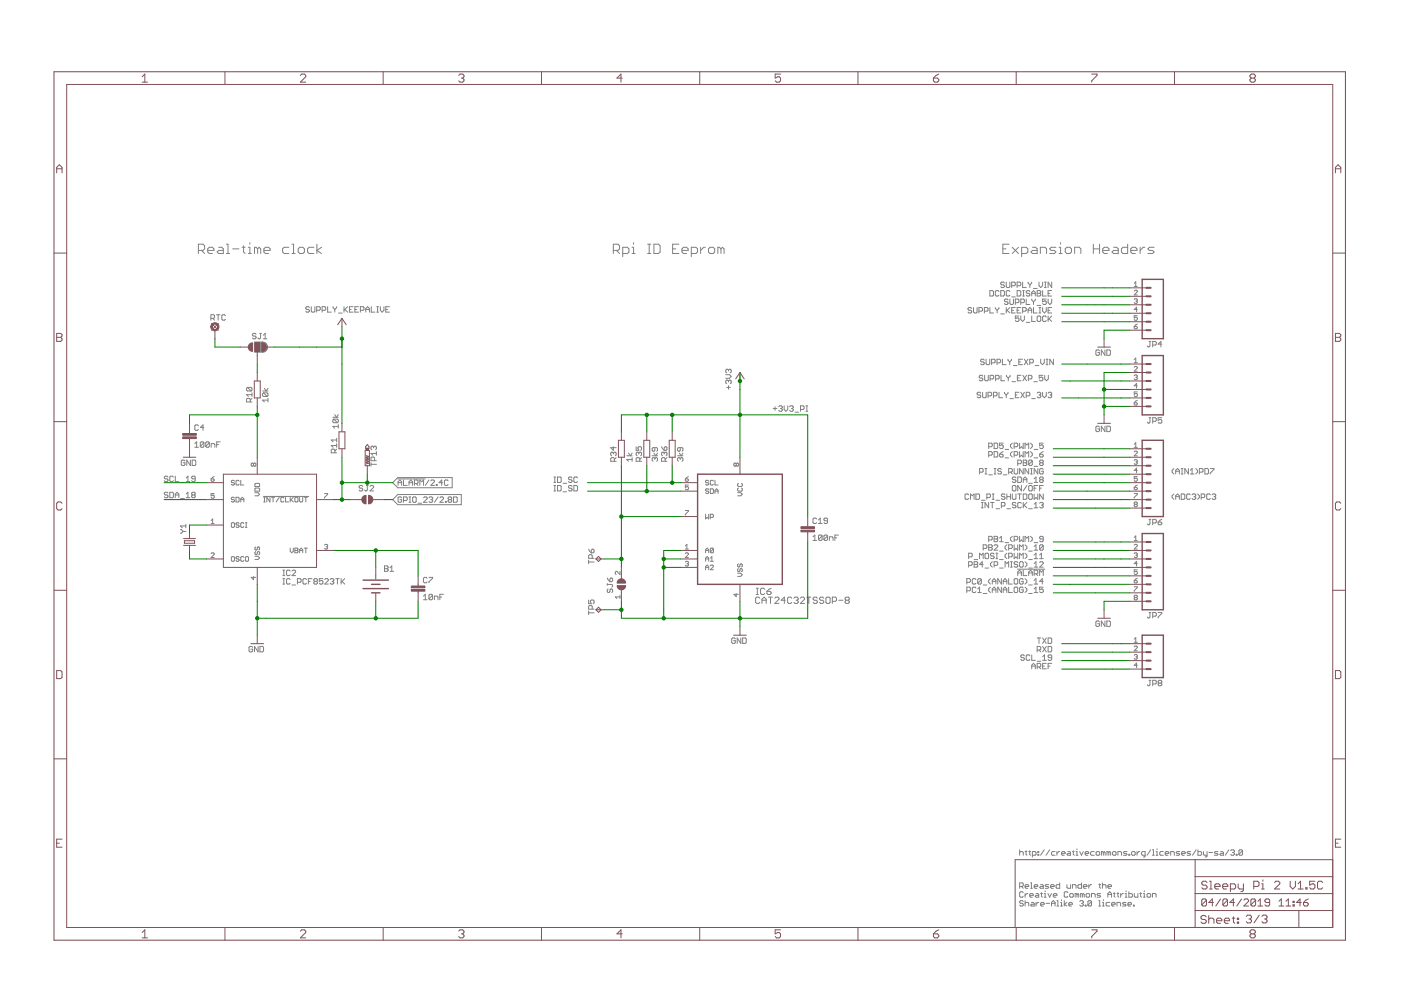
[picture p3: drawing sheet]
<svg xmlns="http://www.w3.org/2000/svg" width="420mm" height="297mm" viewBox="0 0 420 297" stroke-linecap="round" stroke-linejoin="round" font-family="sans-serif">
<g fill="none" stroke="#808080" stroke-width=".3">
<path d="M59.5 75.1h1.4l.5-.5v-.9l-.5-.5h-1.4v2.8M60.4 75.1l1 .9M62.3 75.1h1.9v-.5l-.5-.5h-.9l-.5 .5v.9l.5 .5h.9M65.6 74.1h.9l.5 .5v1.4h-1.4l-.5-.5 .5-.4h1.4M67.9 73.2h.5v2.8M67.9 76h1M69.8 74.6h1.8M72.6 74.1h.9M73 73.7v1.8l.5 .5M74.5 76h.9M74.5 74.1h.4v1.9M74.9 72.7v.5"/>
<path d="M77.3 74.6l-.5-.5h-.5v1.9M77.3 74.6v1.4M77.3 74.6l.4-.5 .5 .5v1.4M79.1 75.1h1.9v-.5l-.5-.5h-.9l-.5 .5v.9l.5 .5h.9M86.6 74.1h-1.4l-.4 .5v.9l.4 .5h1.4M87.6 73.2h.4v2.8M87.6 76h.9M89.4 74.6l.5-.5h.9l.5 .5v.9l-.5 .5h-.9l-.5-.5zM94.1 74.1h-1.4l-.5 .5v.9l.5 .5h1.4M95 73.2v2.8M96.4 74.1l-1.4 1 1.4 .9M183.9 75.1h1.4l.5-.5v-.9l-.5-.5h-1.4v2.8"/>
<path d="M184.9 75.1l.9 .9M186.8 76h1.4l.4-.5v-.9l-.4-.5h-1.4v2.8M189.5 76h1M189.5 74.1h.5v1.9M190 72.7v.5M194.2 73.2h1M194.2 76h1M194.7 73.2v2.8M196.1 73.2h1.4l.5 .5v1.8l-.5 .5h-1.4zM201.7 74.6h.9M203.6 73.2h-1.9v2.8h1.9M204.5 75.1h1.9v-.5l-.5-.5h-.9l-.5 .5v.9l.5 .5h.9"/>
<path d="M207.3 76h1.4l.5-.5v-.9l-.5-.5h-1.4v2.8M210.1 74.1v1.9M211.5 74.1h-.4l-1 1M212.5 74.6l.4-.5h1l.4 .5v.9l-.4 .5h-1l-.4-.5zM216.2 74.6l-.4-.5h-.5v1.9M216.2 74.6v1.4M216.2 74.6l.5-.5 .4 .5v1.4M300.8 74.6h.9M302.6 73.2h-1.8v2.8h1.8M303.6 74.1l1.8 1.9M305.4 74.1l-1.8 1.9M306.4 76h1.4l.5-.5v-.9l-.5-.5h-1.4v2.8"/>
<path d="M309.6 74.1h1l.4 .5v1.4h-1.4l-.4-.5 .4-.4h1.4M312 76v-1.9h1.4l.5 .5v1.4M316.7 74.1h-1.4l-.5 .5 .5 .5h.9l.5 .4-.5 .5h-1.4M317.6 76h.9M317.6 74.1h.5v1.9M318.1 72.7v.5M319.5 74.6l.4-.5h1l.4 .5v.9l-.4 .5h-1l-.4-.5zM322.3 76v-1.9h1.4l.4 .5v1.4M327.9 74.6h1.9M327.9 73.2v2.8M329.8 73.2v2.8M330.7 75.1h1.9v-.5l-.5-.5h-.9l-.5 .5v.9l.5 .5h.9"/>
<path d="M334 74.1h.9l.5 .5v1.4h-1.4l-.5-.5 .5-.4h1.4M338.2 73.2v2.8h-1.4l-.5-.5v-.9l.5-.5h1.4M339.1 75.1h1.9v-.5l-.5-.5h-.9l-.5 .5v.9l.5 .5h.9M341.9 74.1v1.9M343.3 74.1h-.4l-1 1M346.1 74.1h-1.4l-.4 .5 .4 .5h1l.4 .4-.4 .5h-1.4M63.2 95.4h.9l.2-.2v-.6l-.2-.3h-.9v1.7M63.8 95.4l.5 .6M64.9 94.3h1.1M65.4 94.3v1.7M67.6 94.6l-.3-.3h-.5l-.3 .3v1.1l.3 .3h.5l.3-.3M77.9 99.9h.5"/>
<path d="M78.1 99.9v1.4l-.2 .3-.6-.3M92.8 92.2l-.3-.3h-.5l-.3 .3 .3 .6h.5l.3 .2-.3 .6h-.5l-.3-.3M93.3 91.9v1.4l.3 .3h.5l.3-.3v-1.4M95 93h.8l.3-.2v-.6l-.3-.3h-.8v1.7M96.6 93h.8l.3-.2v-.6l-.3-.3h-.8v1.7M98.3 91.9v1.7h1M99.9 91.9l.5 .9M100.4 92.8v.8M101 91.9v.3l-.6 .6M101.5 93.8h1.1M103.2 91.9v1.7M103.4 92.8l.8 .8"/>
<path d="M104.2 91.9l-1 1.1M104.8 92.8h.5M105.9 91.9h-1.1v1.7h1.1M106.4 92.8h.6M107.5 91.9h-1.1v1.7h1.1M108.1 93h.8l.3-.2v-.6l-.3-.3h-.8v1.7M109.7 92.8h1.1M109.7 93.6v-1.1l.6-.6 .5 .6v1.1M111.3 91.9v1.7h1.1M113 91.9h.5M113 93.6h.5M113.2 91.9v1.7"/>
<path d="M114.1 91.9v1.1l.5 .6 .5-.6v-1.1M115.7 92.8h.5M116.8 91.9h-1.1v1.7h1.1M291.4 92.5l-.3-.3h-.5l-.3 .5 .3 .3h.5l.3 .5-.3 .3h-.5l-.3-.3M292 92.2v1.3l.2 .3h.6l.2-.3v-1.3M293.6 93.3h.8l.3-.3v-.5l-.3-.3h-.8v1.6M295.2 93.3h.8l.3-.3v-.5l-.3-.3h-.8v1.6M296.9 92.2v1.6h1M296.9 87.1h.8l.2 .3v1.1l-.2 .2h-.8zM298.5 92.2v.3l.5 .5M299 93v.8M299.6 87.4l-.3-.3h-.5l-.3 .3v1.1l.3 .2h.5l.3-.2"/>
<path d="M299.6 92.2l-.6 .8M300.1 94.1h1.1M300.1 87.1h.8l.3 .3v1.1l-.3 .2h-.8zM301.2 84.8l-.3-.2h-.5l-.3 .5 .3 .3h.5l.3 .5-.3 .3h-.5l-.3-.3M301.8 84.6v1.3l.2 .3h.6l.3-.3v-1.3M301.8 92.2v1.6M302 93l.9 .8M302.3 89.9l-.3-.3h-.5l-.3 .6 .3 .3h.5l.3 .5-.3 .3h-.5l-.3-.3M302.9 87.4l-.3-.3h-.6l-.2 .3v1.1l.2 .2h.6l.3-.2M302.9 92.2l-1.1 1.1M302.9 89.6v1.4l.2 .3h.6l.2-.3v-1.4M303.4 93h.6"/>
<path d="M303.4 85.6h.8l.3-.2v-.6l-.3-.2h-.8v1.6M303.4 89h1.1M304.5 92.2h-1.1v1.6h1.1M304.5 90.7h.8l.3-.2v-.6l-.3-.3h-.8v1.7M305 93h.6M305 85.6h.9l.2-.2v-.6l-.2-.2h-.9v1.6M305 87.1h.9l.2 .3v1.1l-.2 .2h-.9zM305.6 94.7h-1.1v.8l.5-.2 .6 .2v.6l-.3 .3h-.5l-.3-.3M306.1 90.7h.8l.3-.2v-.6l-.3-.3h-.8v1.7M306.1 94.7v1.1l.6 .6 .5-.6v-1.1M306.1 92.2h-1.1v1.6h1.1M306.7 93.3h.8l.3-.3v-.5l-.3-.3h-.8v1.6"/>
<path d="M306.7 84.6v1.6h1.1M306.7 88.7h.5M306.7 87.1h.5M307 87.1v1.6M307.8 89.6v1.7h1M307.8 96.6h1M308.3 93h1.1M308.3 93.8v-1.1l.6-.5 .5 .5v1.1M308.3 84.6v.2l.6 .6M308.8 87.4l-.2-.3h-.6l-.2 .3 .2 .5h.6l.2 .3-.2 .5h-.6l-.2-.2M308.9 85.4v.8M309.4 84.6l-.5 .8"/>
<path d="M309.4 88.7v-1l.5-.6 .6 .6v1M309.4 89.6l.5 .9M309.4 94.7v1.7h1.1M309.4 87.9h1.1M309.9 92.2v1.6h1.1M309.9 90.5v.8M309.9 86.5h1.1M310.5 89.6v.3l-.6 .6M311 87.1h.8l.3 .3-.3 .5 .3 .6-.3 .2h-.8zM311 91.5h1.1M311 87.9h.8M311.3 94.7h.5l.3 .3v1.1l-.3 .3h-.5l-.3-.3v-1.1z"/>
<path d="M311.6 84.6v1l.5 .6 .6-.6v-1M311.6 92.2h.5M311.6 93.8h.5M311.9 92.2v1.6M312.7 87.1v1.6h1.1M312.7 92.2v1.1l.5 .5 .6-.5v-1.1M313.2 84.6h.6M313.2 86.2h.6M313.5 84.6v1.6M313.8 89.6h-1.1v.9l.5-.3 .6 .3v.5l-.3 .3h-.6l-.2-.3M313.8 95l-.3-.3h-.6l-.2 .3v1.1l.2 .3h.6l.3-.3M314.3 93h.6"/>
<path d="M314.3 89.6v1.1l.6 .6 .5-.6v-1.1M314.3 94.7v1.7M314.3 87.9h.6M314.6 95.5l.8 .9M315.4 84.6v1.6l-1.1-1.6v1.6M315.4 87.1h-1.1v1.6h1.1M315.4 92.2h-1.1v1.6h1.1M315.4 94.7l-1.1 1.1M340.1 97.9h.7l.3 .4-.7 .3zM340.1 84.9l.5-.4v1.4M340.1 87.2l.3-.2 .7 .2-1 1.2h1M340.1 89.8l.7-.3 .3 .3-.3 .4"/>
<path d="M340.1 85.9h1M340.6 90.2h.2M340.8 90.2l.3 .3-.3 .4-.7-.2M341.1 94.6h-1v.7l.5-.2 .5 .2-.3 .7-.7-.2M341.1 92.8h-1l.7-.7v1.4M341.1 97.2l-1 .7M74.2 116.1h1.1l.3 .3v.5l-.3 .3M74.2 116.1l-.3 .3v.5l.3 .3h1.1M74.2 116.1l1.1 1.1M75.6 119.4l-.6 .5M75.6 118.3h-1.7l.6 .5M75.6 117.8v1"/>
<path d="M76.4 103.4h3.6M76.4 103.2h3.5M76.4 105.4h3M76.4 105.2h3.3M76.4 104.9h3.5M76.4 104.7h3.6M76.4 104.5h3.7M76.4 104.3h3.8M76.4 104.1h3.8M76.4 103.8h3.8M76.4 103.6h3.7M76.4 102.9h3.3"/>
<path d="M76.4 102.7h3M76.8 100.2l-.3-.3h-.5l-.3 .3 .3 .5h.5l.3 .3-.3 .6h-.5l-.3-.3M78.7 117.2h1.7M79 101.6h1.1M79 100.5l.5-.6v1.7M79 117.8h1.1l.3 .2v.6l-.3 .2M79 117.8l-.3 .2v.6l.3 .2h1.1M79 117.8l1.1 1M79.3 116.4l.5 .8 .6-.8M80.2 104a1.54 1.54 0 0 0-1.5-1.5h-2.3v3.1h2.3a1.5 1.5 0 0 0 1.5-1.3M80.2 104v.3M80.4 119.9h-1.7l.6 .6"/>
<path d="M80.4 119.4v1.1M217.7 112.3h1.1l.5 .5-.5 .6h-1.1M217.9 116.1h1.1M218.5 110.9v.3M218.5 114.2v.3M218.5 115.6v1.1M218.5 114.2l-.3-.3-.5 .3v.6l.2 .2M218.5 110.9l-.3-.2-.5 .2v.6l.2 .3M218.5 114.2l.3-.3 .5 .3v.6l-.3 .2M218.5 110.9l.3-.2 .5 .2v.6l-.3 .3M294.1 117.9l-.2-.3h-.6l-.3 .3 .3 .5h.6l.2 .3-.2 .5h-.6l-.3-.3M294.7 117.6v1.3l.2 .3h.6l.3-.3v-1.3"/>
<path d="M294.7 112.8l-.2-.3h-.6l-.2 .6 .2 .2h.6l.2 .6-.2 .2h-.6l-.2-.2M295.2 107.9l-.3-.2h-.5l-.3 .2 .3 .6h.5l.3 .3-.3 .5h-.5l-.3-.3M295.3 112.5v1.4l.3 .2h.5l.3-.2v-1.4M295.7 107.7v1.3l.3 .3h.5l.3-.3v-1.3M296.3 118.7h.8l.3-.3v-.5l-.3-.3h-.8v1.6M296.9 113.6h.9l.2-.3v-.5l-.2-.3h-.9v1.6M297.4 108.8h.8l.2-.3v-.6l-.2-.2h-.8v1.6M297.9 118.7h.9l.2-.3v-.5l-.2-.3h-.9v1.6M298.6 113.6h.8l.3-.3v-.5l-.3-.3h-.8v1.6M299 108.8h.8l.3-.3v-.6l-.3-.2h-.8v1.6M299.6 117.6v1.6h1.1M300.2 112.5v1.6h1.1"/>
<path d="M300.6 107.7v1.6h1.1M301.2 117.6v.3l.6 .5M301.8 118.4v.8M301.8 112.5v.3l.6 .5M302.3 107.7v.2l.5 .6M302.3 117.6v.3l-.5 .5M302.4 113.3v.8M302.8 108.5v.8M302.9 119.5h1M302.9 112.5v.3l-.5 .5M303.4 107.7v.2l-.6 .6M303.5 114.4h1.1"/>
<path d="M303.9 109.6h1.1M304.5 118.4h.5M305.1 113.3h.6M305.5 108.5h.6M305.6 117.6h-1.1v1.6h1.1M306.1 117.6l1.1 1.6M306.2 112.5h-1.1v1.6h1.1M306.6 107.7h-1.1v1.6h1.1M306.7 112.5l1.1 1.6M307.2 107.7l1.1 1.6M307.2 117.6l-1.1 1.6M307.8 118.7h.8l.2-.3v-.5l-.2-.3h-.8v1.6"/>
<path d="M307.8 112.5l-1.1 1.6M308.3 107.7l-1.1 1.6M308.4 113.6h.8l.3-.3v-.5l-.3-.3h-.8v1.6M308.8 108.8h.8l.3-.3v-.6l-.3-.2h-.8v1.6M309.4 119.5h1.1M310 114.4h1.1M310.5 109.6h1.1M311 117.9l.3-.3h.5l.3 .3-.3 .5M311.6 118.4h.2M311.8 118.4l.3 .3-.3 .5h-.5l-.3-.3M312.1 107.7v1.1l.5 .5 .6-.5v-1.1M312.7 117.6v1.1l.5 .5 .6-.5v-1.1"/>
<path d="M312.8 112.5h-1.1v.8l.8-.2 .3 .2v.6l-.3 .2h-.6l-.2-.2M313.3 112.5v1.1l.5 .5 .6-.5v-1.1M313.7 107.7h.6M313.7 109.3h.6M314 107.7v1.6M314.3 117.9l.3-.3h.5l.3 .3-.3 .5M314.9 118.4h.2M315.1 118.4l.3 .3-.3 .5h-.5l-.3-.3M315.9 107.7v1.6l-1.1-1.6v1.6M329.7 105.2l-.2-.3h-.6l-.2 .3v1l.2 .3h.6l.2-.3v-.5h-.5M331.4 104.9v1.6l-1.1-1.6v1.6M331.9 104.9h.8l.3 .3v1l-.3 .3h-.8z"/>
<path d="M340.1 107.8l.5-.5v1.4M340.1 108.7h1M340.1 110.1l.3-.2 .7 .2-1 1.2h1M340.1 112.6l.7-.2 .3 .2-.3 .5M340.6 113.1h.2M340.8 113.1l.3 .2-.3 .5-.7-.2M341.1 117.5h-1v.7l.5-.3 .5 .3-.3 .7-.7-.3M341.1 115.6h-1l.7-.7v1.4M341.1 120l-1 .7M344.6 102.3h.5M344.9 102.3v1.4l-.3 .3-.5-.3M345.7 103.4h.8l.3-.3v-.5l-.3-.3h-.8v1.7"/>
<path d="M348.4 103.1h-1.1l.8-.8v1.7M55.5 138.2l-.3-.3h-.6l-.2 .3v1.1l.2 .2h.6l.3-.2v-.6h-.6M57.1 137.9v1.6l-1.1-1.6v1.6M57.6 137.9h.8l.3 .3v1.1l-.3 .2h-.8zM58.4 133l.6-.6v1.7M58.4 134.1h1.1M59.5 127.6l-.3-.2h-.5l-.3 .2v1.1l.3 .3h.5l.3-.3M61.2 132.7v1.1l-.3 .3h-.6l-.2-.3M61.2 132.7l-.3-.3h-.6l-.2 .3v1.1M61.2 132.7l-1.1 1.1M61.2 128.2h-1.1l.8-.8v1.6M62.8 132.7v1.1l-.3 .3h-.5l-.3-.3"/>
<path d="M62.8 132.7l-.3-.3h-.5l-.3 .3v1.1M62.8 132.7l-1.1 1.1M63.3 134.1v-1.1h.9l.2 .2v.9M65 133.2h.5M66.1 132.4h-1.1v1.7M75 120.5v-.8l-.2-.3h-.6l-.3 .3v.8h1.7M76 139l-.2-.2-.5 .2 .3 .7 .4-.2M76 139l.3-.2 .4 .2-.2 .7-.5-.2M76 139v.5M99.8 125.1h1.7M100.1 125.6h1.1l.3 .3v.5l-.3 .3M100.1 125.6l-.3 .3v.5l.3 .3h1.1"/>
<path d="M100.1 125.6l1.1 1.1M100.4 124.3l.5 .8 .6-.8M100.4 135.7v-.8l-.2-.3h-.6l-.3 .3v.8h1.7M101 131.4v1M101 133v1.1M101 134.6l-.6 .6M101 133.5h-1.7l.6 .6M101 131.9h-1.7l.6 .5M101.5 127.8h-1.7l.6 .6M101.5 127.3v1.1M111.3 139.2h1.6M111.3 138.6v1.1"/>
<path d="M112.1 134l-.3-.3-.5 .3v.5l.2 .3M112.1 134v.3M112.1 134l.2-.3 .6 .3v.5l-.3 .3M112.3 138.1v-.8l-.2-.3h-.6l-.2 .3v.8h1.6M112.9 135.9h-1.6l.5 .5M112.9 135.4v1M184 135.8l-.3-.3-.5 .3v.5l.2 .3M184 133.9v1.1l-.8-.8h1.6M184 135.8l.2-.3 .6 .3v.5l-.3 .3M184 135.8v.3M184.2 138.3v-.9l-.2-.2h-.6l-.2 .2v.9h1.6M184.8 137.2l-.6 .5"/>
<path d="M188 136.6h1.6M188.5 135.8l.5 .8 .6-.8M189.6 137.7h-1.6l.5 .6M189.6 137.2v1.1M190.8 133.9v1.1h.8l-.3-.6 .3-.5h.5l.3 .3v.5l-.3 .3M191.6 135.8l-.3-.3-.5 .3v.5l.3 .3M191.6 135.8l.3-.3 .5 .3v.5l-.3 .3M191.6 135.8v.3M191.9 138.3v-.9l-.3-.2h-.5l-.3 .2v.9h1.6M192.4 137.2l-.5 .5M195.6 136.6h1.6M196.1 135.8l.6 .8 .5-.8"/>
<path d="M196.4 137.4l-.3-.2-.5 .2v.6l.2 .3M196.4 137.4l.3-.2 .5 .2v.6l-.3 .3M196.4 134.2v.8l-.3 .3-.5-.3v-.6l.2-.2h1.1l.3 .2v.6l-.3 .3M196.4 137.4v.3M198.4 133.9l.8 1.1M199.2 134.2l.5-.3 .3 .3v.5l-.3 .3h-.5zM199.2 135.8l-.3-.3-.5 .3v.5l.3 .3M199.2 135.8l.3-.3 .5 .3v.5l-.3 .3M199.2 135.8v.3M199.5 138.3v-.9l-.3-.2h-.5l-.3 .2v.9h1.6M200 137.2l-.5 .5M203.2 136.6h1.6"/>
<path d="M203.7 135.8l.6 .8 .5-.8M204 137.4l-.3-.2-.5 .2v.6l.3 .3M204 134.2v.8l-.3 .3-.5-.3v-.6l.3-.2h1.1l.2 .2v.6l-.2 .3M204 137.4l.3-.2 .5 .2v.6l-.2 .3M204 137.4v.3M220.8 139l-.2-.2-.5 .2 .2 .7 .5-.2M220.8 139l.2-.2 .5 .2-.2 .7-.5-.2M220.8 139v.5M231.9 122.4h1.1M232.4 121.9v1.1M233.5 121.9l.3-.3h.5l.3 .3-.3 .5M234.1 122.4h.2"/>
<path d="M234.3 122.4l.3 .3-.3 .6h-.5l-.3-.3M235.2 121.6v1.1l.5 .6 .5-.6v-1.1M236.8 121.9l.3-.3h.5l.3 .3-.3 .5M237.3 122.4h.3M237.6 122.4l.3 .3-.3 .6h-.5l-.3-.3M238.4 123.5h1.1M240.1 122.7h.8l.3-.3v-.5l-.3-.3h-.8v1.7M241.7 121.6h.6M241.7 123.3h.6M242 121.6v1.7M296.5 133.9h.8l.3-.3v-.5l-.3-.3h-.8v1.7M296.5 136.4h.8l.3-.2v-.6l-.3-.2h-.8v1.6"/>
<path d="M298.1 135.4h.9l.2 .2v1.1l-.2 .3h-.9zM298.1 132.8h.9l.2 .3v1.1l-.2 .3h-.9zM299.8 136.2h.8l.3 .5-.3 .3h-.6l-.2-.3zM300.9 132.8h-1.1v.8l.5-.3 .6 .3v.6l-.3 .3h-.6l-.2-.3M300.9 135.4l-1.1 .8M301.4 137.2h1.1M301.4 134.7h1.1M303.6 132.8l-.6 .5v.6l.6 .6M303.6 135.4l-.6 .5v.5l.6 .6M304.1 133.9h.8l.3-.3v-.5l-.3-.3h-.8v1.7M304.1 136.4h.8l.3-.2v-.6l-.3-.2h-.8v1.6M305.2 139h.8l.3-.3v-.5l-.3-.3h-.8v1.6"/>
<path d="M305.8 132.8v1.7l.5-.6 .6 .6v-1.7M305.8 135.4v1.6l.5-.6 .6 .6v-1.6M306.9 137.9h.8l.3 .3-.3 .5 .3 .6-.3 .2h-.8zM306.9 138.7h.8M307.4 134.5v-1.7l.6 .5 .5-.5v1.7M307.4 137v-1.6l.6 .5 .5-.5v1.6M309.1 132.8l.5 .5v.6l-.5 .6M309.1 135.4l.5 .5v.5l-.5 .6M309.6 138.2v1.1l-.3 .2h-.5l-.3-.2M309.6 138.2l-.3-.3h-.5l-.3 .3v1.1M309.6 138.2l-1.1 1.1M310.1 139.8h1.1"/>
<path d="M310.1 137.2h1.1M310.1 134.7h1.1M311.8 136.2h.8l.3 .5-.3 .3h-.6l-.2-.3zM312 138.7l-.2-.3 .2-.5h.6l.3 .3-.3 .5M312 138.7l-.2 .3 .2 .5h.6l.3-.2-.3-.6M312 138.7h.6M312.9 132.8h-1.1v.8l.5-.3 .6 .3v.6l-.3 .3h-.6l-.2-.3M312.9 135.4l-1.1 .8M329.7 128l-.2-.3h-.6l-.2 .3v1.1l.2 .3h.6l.2-.3v-.6h-.5M331.4 127.7v1.7l-1.1-1.7v1.7M331.9 127.7h.8l.3 .3v1.1l-.3 .3h-.8zM340.1 120.7h.7l.3 .5-.7 .2z"/>
<path d="M340.1 135.5l.3-.3 .7 .3-1 1.1h1M340.1 134.1h1M340.1 133.2l.5-.5v1.4M340.1 138l.7-.2 .3 .2-.3 .5M340.6 138.5h.2M340.8 138.5l.3 .2-.3 .5-.7-.3M344.6 125.2h.5M344.9 125.2v1.4l-.3 .2-.5-.2M345.7 126.3h.8l.3-.3v-.5l-.3-.3h-.8v1.6M348.4 125.2h-1.1v.8l.6-.3 .5 .3v.6l-.3 .2h-.5l-.3-.2M50.4 143l-.3-.3h-.5l-.3 .3 .3 .5h.5l.3 .3-.3 .6h-.5l-.3-.3M50.4 147.8l-.3-.2h-.5l-.3 .2 .3 .6h.5l.3 .2-.3 .6h-.5l-.3-.3"/>
<path d="M50.9 147.6h.8l.3 .2v1.1l-.3 .3h-.8zM52 143l-.3-.3h-.5l-.3 .3v1.1l.3 .3h.5l.3-.3M52.6 148.4h1M52.6 142.7v1.7h1M52.6 149.2v-1.1l.5-.5 .5 .5v1.1M54.1 158.7h.3l.5 .6M54.2 144.6h1.1M54.2 149.4h1.1M54.9 159.3l-.8 .5M54.9 159.3h.8M55.7 157.6h-1.6l.6 .6M55.7 157.1v1.1"/>
<path d="M55.8 149.2h1.1M55.8 148.1l.6-.5v1.6M55.8 143.3l.6-.6v1.7M55.8 144.4h1.1M57.7 148.4h.6M57.7 148.4l-.2-.3 .2-.5h.6l.2 .2-.2 .6M57.7 148.4l-.2 .2 .2 .6h.6l.2-.3-.2-.5M58.5 143.5h-.8l-.2-.2 .2-.6h.6l.2 .3v1.1l-.2 .3h-.6l-.2-.3M63.3 143.6h.7l.2 .4-.7 .3zM63.3 157h.9M63.3 156l.5-.4v1.4M64.2 147.9h-.9v.7l.5-.2 .4 .2-.2 .7-.7-.2"/>
<path d="M64.2 142.9l-.9 .7M69.4 156.9l.2-.2 .7 .2v.9l-.2 .3-.7-.3zM70.3 149.3l-.2-.2-.7 .2 .2 .5 .7 .2-.2 .5-.7-.3M70.3 144.2l-.2-.2-.7 .2 .2 .5 .7 .2-.2 .5-.7-.3M70.8 149.1h.7l.2 .2v.9l-.2 .3h-.7zM71.7 144.2l-.2-.2-.7 .2v.9l.2 .3 .7-.3M71.7 156.9l-.2-.2-.7 .2 .2 .5 .7 .2-.2 .5-.7-.3M72.2 144v1.4h.9M72.2 150.5v-1l.5-.4 .4 .4v1M72.2 149.8h.9M73.1 156.9l-.2-.2-.7 .2v.9l.2 .3 .7-.3M73.6 156.7h.5"/>
<path d="M73.6 158.1h.5M73.8 156.7v1.4M76.5 147.7h.9l.5 .4-.5 .5h-.9M76.5 146.5l.2-.2h.9l.3 .2v.7h-1.4zM76.7 144.9h.9l.3 .2v.7h-1.4v-.7zM79 148.8h13.6M79.1 150.5h.4M79.1 149.1h.4M79.3 149.1v1.4M81 149.1v1.4l-1-1.4v1.4M81.4 149.1h1M81.9 149.1v1.4"/>
<path d="M83.8 149.1l-1 1.4M85.2 149.3l-.3-.2-.7 .2v.9l.3 .3 .7-.3M85.6 149.1v1.4h1M87 149.1v1.4M87.3 149.8l.7 .7M88 149.1l-1 .9M88.4 149.3l.3-.2 .7 .2v.9l-.3 .3-.7-.3zM89.9 149.1v1.1l.2 .3 .7-.3v-1.1M91.2 149.1h1M91.7 149.1v1.4M97.3 147.9h1l-1 1.4M108.8 145.8l-.3-.3h-.5l-.3 .3 .3 .5h.5l.3 .3-.3 .6h-.5l-.3-.3"/>
<path d="M109.9 145.5h.5M110.2 145.5v1.4l-.3 .3-.6-.3M111 145.8l.3-.3h.5l.3 .3v.2l-1.1 1.2h1.1M117.8 144.7l1.5-1.5h16.3v3h-16.3zM117.8 149.8l1.5-1.6h19v3.1h-19zM119.3 143.6h8.2M119.4 144.7h1.1M119.4 145.5v-1.1l.5-.5 .6 .5v1.1M120.5 149.2l-.3-.3h-.5l-.3 .3v1.1l.3 .3h.5l.3-.3v-.5h-.6M121 143.9v1.6h1.1M121 150h.8l.3-.2v-.6l-.3-.3h-.8v1.7M122.7 144.7h1"/>
<path d="M122.7 145.5v-1.1l.5-.5 .5 .5v1.1M122.7 148.9h.5M122.7 150.6h.5M122.9 148.9v1.7M123.7 149.2l.3-.3h.6l.2 .3v1.1l-.2 .3h-.6l-.3-.3zM124.3 144.9h.8l.3-.2v-.6l-.3-.2h-.8v1.6M124.8 144.9l.6 .6M125.4 150.8h1.1M125.9 145.5v-1.6l.6 .5 .5-.5v1.6M127 149.2l.3-.3h.5l.3 .3v.3l-1.1 1.1h1.1M128.7 149.2l.2-.3h.6l.3 .3-.3 .6M128.7 143.9l-1.1 1.6"/>
<path d="M129.2 144.1l.3-.2h.5l.3 .2v.3l-1.1 1.1h1.1M129.2 149.8h.3M129.5 149.8l.3 .2-.3 .6h-.6l-.2-.3M130.8 145.2h.3v.3h-.3zM131.4 148.9l-1.1 1.7M131.9 149.2l.3-.3h.5l.3 .3v.3l-1.1 1.1h1.1M132.7 144.7h-1l.8-.8v1.6M133.6 150.3h.2v.3h-.2zM134.4 144.1l-.3-.2h-.5l-.3 .2v1.1l.3 .3h.5l.3-.3M134.7 149.8h.5M134.7 149.8l-.3-.3 .3-.6h.5l.3 .3-.3 .6M134.7 149.8l-.3 .2 .3 .6h.5l.3-.3-.3-.5"/>
<path d="M136 148.9h.8l.3 .3v1.1l-.3 .3h-.8zM166.1 145.5h.5M166.1 147.2h.5M166.1 143h.5M166.1 144.6h.5M166.4 143v1.6M166.4 145.5v1.7M167.2 145.5h.8l.3 .3v1.1l-.3 .3h-.8zM167.2 143h.8l.3 .2v1.1l-.3 .3h-.8zM168.8 144.9h1.1M168.8 147.4h1.1M171.6 145.8l-.3-.3h-.5l-.3 .3 .3 .5h.5l.3 .3-.3 .6h-.5l-.3-.3"/>
<path d="M171.6 143.2l-.3-.2h-.5l-.3 .2 .3 .6h.5l.3 .3-.3 .5h-.5l-.3-.3M172.1 145.5h.8l.3 .3v1.1l-.3 .3h-.8zM173.2 143.2l-.3-.2h-.5l-.3 .2v1.1l.3 .3h.5l.3-.3M205.5 143.6h.7l.3 .4-.7 .3zM205.5 153h1l-1 1.4M206.5 145.4h-1v.7l.5-.2 .5 .2-.3 .7-.7-.2M206.5 142.9l-1 .7M211.6 154.1v1.4l.5-.4 .4 .4v-1.4M212.5 144.2l-.2-.2-.7 .2 .2 .5 .7 .2-.2 .5-.7-.3M212.5 146.7l-.2-.2-.7 .2 .2 .5 .7 .2-.2 .5-.7-.2M213 146.5h.7l.3 .2v1l-.3 .2h-.7zM213 155.1h.7l.3-.3-.3-.7h-.7v1.4"/>
<path d="M214 144.2l-.3-.2-.7 .2v.9l.3 .3 .7-.3M214.4 147.2h.9M214.4 147.9v-.9l.5-.5 .4 .5v.9M214.4 144v1.4h.9M221.2 147.7h.9l.5 .4-.5 .5h-.9M221.4 144.9l-.2 .2 .2 .7h1l.2-.2-.2-.7M221.4 146.3l-.2 .2 .2 .7h1l.2-.2-.2-.7M244.9 155.6l-.3-.3h-.5l-.3 .3v1.1l.3 .2h.5l.3-.2M245.5 156.9h1M245.5 155.8l.5-.5v1.6M248.2 156.1h-.8l-.3-.3 .3-.5h.5l.3 .3v1.1l-.3 .2h-.5l-.3-.2M290.5 148.3l-.3-.2h-.5l-.3 .2v1.1l.3 .3h.5l.3-.3"/>
<path d="M291 149.7v-1.6l.6 .5 .5-.5v1.6M292.7 148.1h.8l.3 .2v1.1l-.3 .3h-.8zM293.8 141.5h.8l.3-.3v-.5l-.3-.3h-.8v1.7M294.3 149.9h1.1M294.3 152.2h.6M294.3 150.6h.6M294.6 150.6v1.6M295.4 142.1h.6M295.4 140.4h.6M295.7 140.4v1.7M296 149.1h.8l.2-.2v-.6l-.2-.2h-.8v1.6M296.5 150.6v1.6l-1.1-1.6v1.6"/>
<path d="M296.5 142.3h1.1M297.1 150.6h1M297.6 149.7h.5M297.6 148.1h.5M297.6 150.6v1.6M297.9 148.1v1.6M298.1 142.1h.6M298.1 140.4h.6M298.4 140.4v1.7M298.7 149.9h1.1M298.7 152.5h1.1M300.3 140.7l-.3-.3h-.5l-.3 .3 .3 .5h.5l.3 .3-.3 .6h-.5l-.3-.3"/>
<path d="M300.3 151.7h.8l.3-.3v-.5l-.3-.3h-.8v1.6M300.9 142.3h1M301.4 148.3l-.3-.2h-.5l-.3 .2 .3 .6h.5l.3 .2-.3 .6h-.5l-.3-.3M302 148.9h1M302 148.1v1.6M302 152.5h1M302.5 141.5h.8l.3-.3v-.5l-.3-.3h-.8v1.7M303 141.5l.6 .6M303 148.1v1.6M303.6 148.1v1.3l.3 .3h.5l.3-.3v-1.3M303.6 145.8l.3-.3h.5l.3 .3v1.1l-.3 .3h-.5l-.3-.3zM304.1 140.4v1.4l.3 .3h.5l.3-.3v-1.4"/>
<path d="M304.7 143.2l-.3-.2h-.5l-.3 .2 .3 .6h.5l.3 .3-.3 .5h-.5l-.3-.3M304.7 150.9l-.3-.3h-.5l-.3 .3 .3 .5h.5l.3 .3-.3 .5h-.5l-.3-.2M305.2 148.1h1.1M305.2 143h.8l.3 .2v1.1l-.3 .3h-.8zM305.8 148.1v1.6M306.3 145.5v1.7l-1.1-1.7v1.7M306.3 150.9l-.3-.3h-.5l-.3 .3v1.1l.3 .2h.5l.3-.2M306.9 140.4v1.7l-1.1-1.7v1.7M306.9 148.1h.8l.3 .2v1.1l-.3 .3h-.8zM306.9 144.6v-1.1l.5-.5 .6 .5v1.1M306.9 150.6v1.6M306.9 143.8h1.1"/>
<path d="M307.1 151.4l.9 .8M308 145.5l-1.1 1.7M308 150.6l-1.1 1.1M308.5 148.3l.3-.2h.5l.3 .2v1.1l-.3 .3h-.5l-.3-.3zM308.5 145.8l.3-.3h.5l.3 .3v1.1l-.3 .3h-.5l-.3-.3zM308.5 140.4v1.7l-1.1-1.7v1.7M308.5 144.9h1.1M308.5 152.5h1.1M309.1 142.1h.5M309.1 140.4h.5M309.3 140.4v1.7M310.1 143.5l.6-.5v1.6"/>
<path d="M310.1 151.1l.6-.5v1.6M310.1 148.1v1.6l.6-.6 .5 .6v-1.6M310.1 146.3h.6M310.1 144.6h1.1M310.1 152.2h1.1M311.2 140.4v1.7l-1.1-1.7v1.7M311.2 145.5h-1.1v1.7M311.8 150.9l.2-.3h.6l.3 .3-.3 .5M311.8 146.3h.5M312 143.8l-.2-.3 .2-.5h.6l.3 .2-.3 .6M312 143.8l-.2 .3 .2 .5h.6l.3-.3-.3-.5M312 143.8h.6"/>
<path d="M312.3 151.4h.3M312.6 151.4l.3 .3-.3 .5h-.6l-.2-.2M312.9 140.7l-.3-.3h-.6l-.2 .3v1.1l.2 .3h.6l.3-.3v-.6h-.6M312.9 148.1v1.6l-1.1-1.6v1.6M312.9 145.5h-1.1v1.7M340.1 146.1h.7l.3 .5-.7 .2zM340.1 147.9h1l-1 1.4M340.4 151.2l-.3-.3 .3-.4 .7 .2-.3 .5M340.4 151.2l-.3 .2 .3 .5 .7-.3-.3-.4M340.4 151.2h.4M341.1 142.9h-1v.7l.5-.3 .5 .3-.3 .7-.7-.3M341.1 141h-1l.7-.7v1.4"/>
<path d="M341.1 145.4l-1 .7M344.6 155.7h.5M344.9 155.7v1.3l-.3 .3-.5-.3M345.7 156.8h.8l.3-.3v-.6l-.3-.2h-.8v1.6M347.3 156.5h.8l.3 .5-.3 .3h-.5l-.3-.3zM348.4 155.7l-1.1 .8M352 148.1l-.5 .5v.5l.5 .6M352 140.4l-.5 .6v.5l.5 .6M352.6 142.1v-1.1l.5-.6 .6 .6v1.1M352.6 149.7v-1.1l.5-.5 .6 .5v1.1M352.6 148.9h1.1M352.6 141.2h1.1"/>
<path d="M354.2 148.1h.8l.3 .2v1.1l-.3 .3h-.8zM354.2 142.1h.6M354.2 140.4h.6M354.5 140.4v1.7M356.4 140.4v1.7l-1.1-1.7v1.7M357 148.3l-.3-.2h-.5l-.3 .2v1.1l.3 .3h.5l.3-.3M357 142.1h1.1M357 141l.5-.6v1.7M357.5 148.3l.3-.2h.5l.3 .2-.3 .6M358.1 148.9h.2M358.3 148.9l.3 .2-.3 .6h-.5l-.3-.3M358.6 140.4l.5 .6v.5l-.5 .6"/>
<path d="M359.2 148.1l.5 .5v.5l-.5 .6M359.7 141.5h.8l.3-.3v-.5l-.3-.3h-.8v1.7M360.2 149.1h.9l.2-.2v-.6l-.2-.2h-.9v1.6M361.3 140.4h.8l.3 .3v1.1l-.3 .3h-.8zM363 148.3l-.3-.2h-.6l-.2 .2v1.1l.2 .3h.6l.3-.3M363 140.4h1v.3l-1 1.1v.3M363.5 148.3l.3-.2h.5l.3 .2-.3 .6M364.1 148.9h.2M364.3 148.9l.3 .2-.3 .6h-.5l-.3-.3M63.3 165.9l.2-.2 .7 .2-.9 1.2h.9M69.4 167.1l.2-.3 .7 .3v.9l-.2 .2-.7-.2zM71.7 167.1l-.2-.3-.7 .3 .2 .4 .7 .3-.2 .4-.7-.2"/>
<path d="M73.1 167.1l-.2-.3-.7 .3v.9l.2 .2 .7-.2M73.6 167.1l.2-.3 .7 .3v.9l-.2 .2-.7-.2zM76 172.8v1l-.7-.7h1.4M76.5 166.8h.9l.5 .4-.5 .5h-.9M76.7 165.3l-.2 .7 .4 .3 .3-.7 .4-.3 .3 .3-.3 .7M76.7 163.9l-.2 .7 .4 .3 .3-.7 .4-.3 .3 .3-.3 .7M84.8 175.1h.6M84.8 173.4h.6M84.8 172.5h.6M84.8 170.9h.6M85.1 170.9v1.6M85.1 173.4v1.7"/>
<path d="M87 173.7l-.3-.3h-.5l-.3 .3v1.1l.3 .3h.5l.3-.3M87 171.2l-.3-.3h-.5l-.3 .3v1.1l.3 .2h.5l.3-.2M87 164.3v.9l.5 .5 .5-.5v-.9M87.6 175.3h1M87.6 171.2l.2-.3h.6l.2 .3v.2l-1 1.1h1M88.4 165h.7M88.4 164.3h.7l.3 .2-.3 .5 .3 .5-.3 .2h-.7zM89.2 174.5h.8l.3-.2v-.6l-.3-.3h-.8v1.7M89.9 165h.9M89.9 165.7v-.9l.4-.5 .5 .5v.9M91.2 164.3h1M91.7 164.3v1.4"/>
<path d="M91.9 173.7l-.2-.3h-.6l-.3 .3v1.1l.3 .3h.6l.2-.3M92.5 174.3h.5M93.6 173.4h-1.1v1.7M94.4 174.3l-.3 .2 .3 .6h.5l.3-.3-.3-.5M94.4 174.3l-.3-.3 .3-.6h.5l.3 .3-.3 .6M94.4 174.3h.5M96.8 173.4h-1v.9l.5-.3 .5 .3v.5l-.2 .3h-.6l-.2-.3M97.3 163.4l.7-.2 .3 .2-.3 .5M97.4 173.7l.3-.3h.5l.3 .3v.3l-1.1 1.1h1.1M97.8 163.9h.2M98 163.9l.3 .2-.3 .5-.7-.3M99 173.7l.3-.3h.5l.3 .3-.3 .6"/>
<path d="M99.6 174.3h.2M99.8 174.3l.3 .2-.3 .6h-.5l-.3-.3M100.7 173.4h1M101.2 173.4v1.7M102.3 173.4v1.7M102.6 174.3l.8 .8M103.4 173.4l-1.1 1.1M115.3 169.6h.8l.3 .3-.3 .6 .3 .5-.3 .3h-.8zM115.3 170.5h.8M116.9 170.2l.6-.6v1.7M116.9 171.3h1.1M127 178.7l.6-.6v1.7"/>
<path d="M127 179.8h1.1M128.1 173.3l-.3-.2h-.5l-.3 .2v1.1l.3 .3h.5l.3-.3M128.6 173.1h1.1v.2l-1.1 1.1v.3M129.7 178.4v1.1l-.2 .3h-.6l-.3-.3M129.7 178.4l-.2-.3h-.6l-.3 .3v1.1M129.7 178.4l-1.1 1.1M130.3 179.8v-1.1h.8l.3 .3v.8M131.9 179h.6M133 178.1h-1.1v1.7M176.5 179.9v1.1h.8l-.2-.6 .2-.5h.6l.3 .2v.6l-.3 .3M176.5 167.9v1.1M176.5 168.4h1.7"/>
<path d="M176.5 164.6l.8 1.1M177.3 164.9l.3-.3 .6 .3v.5l-.3 .3h-.6zM177.6 167.3v-.8l-.3-.2h-.5l-.3 .2v.8h1.7M182.1 174.9v.5M182.1 175.2h1.4l.2 .2-.2 .6M182.1 173.2l.8 1.1M182.4 176.5l-.3 .3v.5l.3 .3h.2l.3-.3v-.5l.6-.3 .2 .3v.5l-.2 .3M182.9 173.5l.3-.3 .5 .3v.6l-.2 .2h-.6zM185.9 171.3v.9l-.9-.9-.5 .2 .3 .7M185.9 178.5v.9M185.9 178.9h-1.4l.5 .5M205.5 165.9l.3-.2 .7 .2-1 1.2h1"/>
<path d="M205.5 163.6l.5-.4v1.4M205.5 164.6h1M205.5 168.5l.7-.2 .3 .2-.3 .5M206 169h.2M206.2 169l.3 .2-.3 .5-.7-.3M211.6 165.7v-.9l.5-.5 .4 .5v.9M211.6 168.2v-.9l.5-.5 .4 .5v.9M211.6 170.8v-1l.5-.4 .4 .4v1M211.6 165h.9M211.6 167.5h.9M211.6 170.1h.9M213 169.6l.3-.2 .7 .2-1 1.2h1"/>
<path d="M213 167.3l.5-.5v1.4M213 168.2h1M214 164.5l-.3-.2-.7 .2v1M214 164.5v1l-.3 .2-.7-.2M214 164.5l-1 1M220.8 177.9v.9l-.7-.7h1.4M221.2 171.8h.9l.5 .5-.5 .5h-.9M221.4 169l-.2 .7 .5 .2 .2-.7 .5-.2 .2 .2-.2 .7M221.4 170.4l-.2 .7 .5 .2 .2-.7 .5-.2 .2 .2-.2 .7M226.8 178.2h.6M226.8 176.3h.6M227.1 176.3v1.9"/>
<path d="M227.9 179.3l-.4-.3h-.6l-.3 .3v1.3l.3 .3h.6l.4-.3M228.5 179.9h1.3M229.3 176.6l-.3-.3h-.6l-.3 .3v1.3l.3 .3h.6l.3-.3M230 177.2h.9l.4 .7-.4 .3h-.6l-.3-.3zM230.4 179h1.3M231.1 179v1.9M231.3 176.3l-1.3 .9M232.4 179.3l.3-.3h.6l.3 .3v.3l-1.2 1.3h1.2M235.5 179.9h-1.2l.9-.9v1.9M237.4 179.3l-.3-.3h-.6l-.3 .3v1.3l.3 .3h.6l.3-.3M238.1 179.3l.3-.3h.7l.3 .3-.3 .6M238.7 179.9h.4"/>
<path d="M239.1 179.9l.3 .3-.3 .7h-.7l-.3-.3M240 179.3l.3-.3h.7l.3 .3v.3l-1.3 1.3h1.3M242 179h1.2M242.6 179v1.9M243.8 160.9l.6-.5v1.6M243.8 162h1.1M245.1 179.3l-.3-.3h-.6l-.3 .3 .3 .6h.6l.3 .3-.3 .7h-.6l-.3-.3M246.5 160.6v1.1l-.2 .3h-.6l-.2-.3M246.5 160.6l-.2-.2h-.6l-.2 .2v1.1M246.5 160.6l-1 1.1M247 179.3l-.3-.3h-.6l-.3 .6 .3 .3h.6l.3 .7-.3 .3h-.6l-.3-.3M248 179h.6l.4 .3v1.3l-.4 .3h-.6l-.3-.3v-1.3z"/>
<path d="M248.2 160.6v1.1l-.3 .3h-.5l-.3-.3M248.2 160.6l-.3-.2h-.5l-.3 .2v1.1M248.2 160.6l-1.1 1.1M248.7 162v-1.1h.9l.2 .3v.8M250.4 161.2h.5M251.5 160.4h-1.1v1.6M251.5 179.9h1.3M253.8 179.9l-.4-.3 .4-.6h.6l.3 .3-.3 .6M253.8 179.9l-.4 .3 .4 .7h.6l.3-.3-.3-.7M253.8 179.9h.6M289.9 174.5h.9l.2-.2v-.6l-.2-.3h-.9v1.7M289.9 177.1h.9l.2-.3v-.5l-.2-.3h-.9v1.6"/>
<path d="M290.5 166.9h.8l.3-.3v-.5l-.3-.3h-.8v1.6M290.5 169.5h.8l.3-.3v-.6l-.3-.2h-.8v1.6M292.1 168.4h.8l.3 .2-.3 .6 .3 .5-.3 .3h-.8zM292.1 167.7h1.1M292.1 169.2h.8M292.7 176.3l-.3-.3h-.5l-.3 .3v1l.3 .3h.5l.3-.3M292.7 173.7l-.3-.3h-.5l-.3 .3v1.1l.3 .3h.5l.3-.3M293.2 177.6h1.1M293.2 176.5l.6-.5v1.6M293.8 167.4v-1.6l.5 .6 .6-.6v1.6M294.3 173.7v1.1l-.3 .3h-.5l-.3-.3M294.3 173.7l-.3-.3h-.5l-.3 .3v1.1"/>
<path d="M294.3 173.7l-1.1 1.1M294.9 175.3h1.1M294.9 164.4h.8l.3-.3v-.5l-.3-.3h-.8v1.6M294.9 177.9h1.1M294.9 169.2h-1.1l.8-.8v1.6M295.4 170.3h1.1M295.7 165.8h.5l.3 .3v1.1l-.3 .2h-.5l-.3-.2v-1.1zM296.5 163.3h.8l.3 .3-.3 .5 .3 .6-.3 .2h-.8zM296.5 161.8h.8l.3-.2v-.6l-.3-.2h-.8v1.6M296.5 164.1h.8M297 173.4l-.5 .6v.5l.5 .6M297 176l-.5 .5v.6l.5 .5"/>
<path d="M297.6 174.3h1.1M297.6 168.4l-.5 .5v.6l.5 .5M297.6 175.1v-1.1l.5-.6 .6 .6v1.1M297.6 177.6v-1.1l.5-.5 .6 .5v1.1M297.6 176.8h1.1M298.1 166.1l-.2-.3h-.6l-.2 .6 .2 .2h.6l.2 .6-.2 .2h-.6l-.2-.2M298.1 160.8h.9l.2 .2-.2 .6 .2 .5-.2 .3h-.9zM298.1 169.5h.9l.2-.3v-.6l-.2-.2h-.9v1.6M298.1 163.6l.3-.3h.6l.2 .3v.2l-1.1 1.1h1.1M298.1 161.6h.9M298.7 165.8h.5M298.7 167.4h.5"/>
<path d="M299 165.8v1.6M299.8 167.7h1.1M299.8 161.3l.5-.5v1.6M299.8 165.2h1.1M299.8 162.4h1.1M299.8 170.3h1.1M300.3 173.4v1.7l-1.1-1.7v1.7M300.3 176v1.6l-1.1-1.6v1.6M300.9 174.3h1M300.9 176.8h1M300.9 175.1v-1.1l.5-.6 .5 .6v1.1M300.9 177.6v-1.1l.5-.5 .5 .5v1.1"/>
<path d="M301.4 170v-1.6l.5 .5 .6-.5v1.6M301.4 162.6h1.1M301.9 165.8l-.5 .6v.5l.5 .5M301.9 163.3l-.5 .5v.6l.5 .5M302.5 173.4v1.7h1.1M302.5 176v1.6h1.1M302.5 164.4h.8l.3-.3v-.5l-.3-.3h-.8v1.6M302.5 166.9h.8l.3-.3v-.5l-.3-.3h-.8v1.6M303 170h.6M303 168.4h.6M303.3 168.4v1.6M303.6 160.8l-.6 .5v.5l.6 .6"/>
<path d="M304.1 173.7l.3-.3h.5l.3 .3v1.1l-.3 .3h-.5l-.3-.3zM304.1 176.3l.3-.3h.5l.3 .3v1l-.3 .3h-.5l-.3-.3zM304.1 161.8h.8l.3-.2v-.6l-.3-.2h-.8v1.6M304.1 163.3v1.6l.6-.5 .5 .5v-1.6M304.1 165.8v1.6l.6-.5 .5 .5v-1.6M305.2 170.6h8.1M305.2 172.5v-1.1l.6-.5 .5 .5v1.1M305.2 168.6l-.3-.2h-.5l-.3 .2 .3 .6h.5l.3 .3-.3 .5h-.5l-.3-.3M305.2 171.7h1.1M305.8 160.8v1.6l.5-.6 .6 .6v-1.6M305.8 164.9v-1.6l.5 .5 .6-.5v1.6M305.8 167.4v-1.6l.5 .6 .6-.6v1.6"/>
<path d="M305.8 168.6l.2-.2h.6l.3 .2v1.1l-.3 .3h-.6l-.2-.3zM306.9 173.7l-.3-.3h-.6l-.2 .3v1.1l.2 .3h.6l.3-.3v-.5h-.6M306.9 176.3l-.3-.3h-.6l-.2 .3v1l.2 .3h.6l.3-.3v-.5h-.6M306.9 170.9v1.6h1.1M307.4 162.4v-1.6l.6 .5 .5-.5v1.6M307.4 163.3l.6 .5v.6l-.6 .5M307.4 165.8l.6 .6v.5l-.6 .5M307.4 168.4l.6 .5v.6l-.6 .5M307.4 173.4l.6 .6v.5l-.6 .6M307.4 176l.6 .5v.6l-.6 .5M308.5 172.5v-1.1l.6-.5 .5 .5v1.1M308.5 175.3h1.1"/>
<path d="M308.5 167.7h1.1M308.5 165.2h1.1M308.5 177.9h1.1M308.5 170.3h1.1M308.5 171.7h1.1M309.1 160.8l.5 .5v.5l-.5 .6M310.1 163.8l.6-.5v1.6M310.1 166.4l.6-.6v1.6M310.1 168.9l.6-.5v1.6M310.1 174l.6-.6v1.7M310.1 176.5l.6-.5v1.6M310.1 172h.9l.2-.3v-.5l-.2-.3h-.9v1.6"/>
<path d="M310.1 175.1h1.1M310.1 170h1.1M310.1 177.6h1.1M310.1 167.4h1.1M310.1 164.9h1.1M310.1 162.6h1.1M310.7 172l.5 .5M311.8 168.6l.2-.2h.6l.3 .2v.3l-1.1 1.1h1.1M311.8 172.5v-1.6l.5 .5 .6-.5v1.6M311.8 166.4l.5-.6v1.6M311.8 167.4h1.1M312.9 161.6h-.9l-.2-.3 .2-.5h.6l.3 .2v1.1l-.3 .3h-.6l-.2-.3"/>
<path d="M312.9 163.6v1.1l-.3 .2h-.6l-.2-.2M312.9 176h-1.1v.8l.5-.3 .6 .3v.5l-.3 .3h-.6l-.2-.3M312.9 174.3h-1.1l.8-.9v1.7M312.9 163.6l-.3-.3h-.6l-.2 .3v1.1M312.9 163.6l-1.1 1.1M340.1 165.9l.7-.2 .3 .2-.3 .5M340.1 174h.7l.3 .5-.7 .2zM340.1 175.9h1l-1 1.4M340.1 162h1M340.1 161.1l.5-.5v1.4M340.1 163.4l.3-.2 .7 .2-1 1.2h1M340.4 179.1l-.3-.2 .3-.5 .7 .2-.3 .5"/>
<path d="M340.4 179.1l-.3 .2 .3 .5 .7-.2-.3-.5M340.4 179.1h.4M340.6 166.4h.2M340.8 166.4l.3 .2-.3 .5-.7-.2M341.1 170.8h-1v.7l.5-.2 .5 .2-.3 .7-.7-.2M341.1 169h-1l.7-.7v1.4M341.1 173.3l-1 .7M75.8 194l-.3-.2h-.5l-.3 .2v1.1l.3 .3h.5l.3-.3v-.5h-.6M77.4 193.8v1.6l-1.1-1.6v1.6M78 193.8h.8l.2 .2v1.1l-.2 .3h-.8zM176.5 183.7h1.7M176.5 183.1v1.1"/>
<path d="M177.6 182.6v-.8l-.3-.3h-.5l-.3 .3v.8h1.7M220.5 191.5l-.2-.3h-.6l-.3 .3v1.1l.3 .2h.6l.2-.2v-.6h-.5M222.2 191.2v1.6l-1.1-1.6v1.6M222.7 191.2h.8l.3 .3v1.1l-.3 .2h-.8zM228.5 180.9v-1.3l.7-.6 .6 .6v1.3M249.6 180.2h.9l.4-.3v-.6l-.4-.3h-.9v1.9M307.2 196.6l-.3-.3h-.5l-.3 .3 .3 .5h.5l.3 .3-.3 .5h-.5l-.3-.2M308.8 196.6l-.2-.3h-.6l-.2 .3v1.1l.2 .2h.6l.2-.2M309.4 196.3v1.6h1.1M309.4 199.7h1.1M311 194.9h.8l.3-.3v-.6l-.3-.2h-.8v1.6M311 199.9h.8l.3-.2v-.6l-.3-.3h-.8v1.7"/>
<path d="M311 191.2h1.1M311 198.2h1.1M311.6 199.9l.5 .6M311.6 191.2v1.6M311.6 194.9l.5 .5M312.7 197.9h1.1M312.7 196.8l.5-.5v1.6M312.7 199.7h.5M312.7 191.2l1.1 1.6M312.7 193.8l1.1 1.6M313.8 198.8h-1.1v1.7h1.1M313.8 191.2l-1.1 1.6"/>
<path d="M313.8 193.8l-1.1 1.6M314.3 191.2h.8l.3 .3v1.1l-.3 .2h-.8zM314.3 193.8h.8l.3 .2v1.1l-.3 .3h-.8zM314.3 199.7h.6M315.4 197.1h-.8l-.3-.3 .3-.5h.5l.3 .3v1.1l-.3 .2h-.5l-.3-.2M315.4 198.8h-1.1v1.7M329.7 186.4l-.2-.3h-.6l-.2 .3v1.1l.2 .3h.6l.2-.3v-.5h-.5M331.4 186.1v1.7l-1.1-1.7v1.7M331.9 186.1h.8l.3 .3v1.1l-.3 .3h-.8zM340.1 191.6l.5-.5v1.4M340.1 193.9l.3-.2 .7 .2-1 1.2h1M340.1 196.4l.7-.2 .3 .2-.3 .5"/>
<path d="M340.1 192.5h1M340.6 196.9h.2M340.8 196.9l.3 .2-.3 .5-.7-.2M341.1 199.4h-1l.7-.7v1.4M344.6 183.6h.5M344.9 183.6v1.4l-.3 .2-.5-.2M345.7 184.7h.8l.3-.3v-.5l-.3-.3h-.8v1.6M347.3 183.6h1.1v.3l-1.1 1.1v.2M309.4 200.5v-1.1l.5-.6 .6 .6v1.1M344.6 203.9h.5M344.9 203.9v1.4l-.3 .2-.5-.2M345.7 205h.8l.3-.3v-.5l-.3-.3h-.8v1.6"/>
<path d="M347.6 204.7l-.3 .3 .3 .5h.5l.3-.2-.3-.6M347.6 204.7l-.3-.2 .3-.6h.5l.3 .3-.3 .5M347.6 204.7h.5M305.8 254.7v1.6M305.8 255.5l.3-.3h.5l.3 .3v.8M307.4 255.2h.6M307.7 255v1.1l.3 .2M308.5 255.2h.6M308.8 255v1.1l.3 .2M309.6 256.3h.8l.3-.2v-.6l-.3-.3h-.8v1.7M311.3 255.2h.2v.3h-.2zM311.3 256.1h.2v.2h-.2z"/>
<path d="M313.2 254.7l-1.1 1.6M314.8 254.7l-1.1 1.6M316.4 255.2h-.8l-.3 .3v.6l.3 .2h.8M317 255.2v1.1M317.8 255.2h-.3l-.5 .6M318.3 255.8h1.1l-.2-.6h-.6l-.3 .3v.6l.3 .2h.6M320.3 255.2h.5l.3 .3v.8h-.8l-.3-.2 .3-.3h.8M321.6 255.2h.6M321.9 255v1.1l.3 .2M322.7 255.2h.3v1.1M322.7 256.3h.6M323 254.4v.3"/>
<path d="M323.8 255.2l.5 1.1 .6-1.1M325.4 255.8h1.1l-.3-.6h-.5l-.3 .3v.6l.3 .2h.5M328.2 255.2h-.9l-.2 .3v.6l.2 .2h.9M329 255.2h.5l.3 .3v.6l-.3 .2h-.5l-.3-.2v-.6zM330.9 255.5l-.6-.3v1.1M330.9 255.5v.8M330.9 255.5l.3-.3 .2 .3v.8M332.5 255.5l-.5-.3v1.1M332.5 255.5v.8M332.5 255.5l.3-.3 .3 .3v.8M333.9 255.2h.5l.3 .3v.6l-.3 .2h-.5l-.3-.2v-.6zM335.3 256.3v-1.1h.8l.2 .3v.8"/>
<path d="M338 255.2h-.8l-.3 .3 1.1 .6-.3 .2h-.8M338.5 256.1h.3v.2h-.3zM339.6 255.2h.6l.2 .3v.6l-.2 .2h-.6l-.3-.2v-.6zM341 255.2v1.1M341.8 255.2h-.3l-.5 .6M343.4 256.3h-.8l-.3-.2v-.6l.3-.3h.8v1.4l-.5 .3M345.1 254.7l-1.1 1.6M345.6 256.3h.6M345.6 254.7h.3v1.6M346.7 255.2h.3v1.1M346.7 256.3h.6M347 254.4v.3"/>
<path d="M348.9 255.2h-.8l-.3 .3v.6l.3 .2h.8M349.4 255.8h1.1l-.2-.6h-.6l-.3 .3v.6l.3 .2h.6M351.1 256.3v-1.1h.8l.3 .3v.8M353.8 255.2h-.8l-.3 .3 1.1 .6-.3 .2h-.8M354.4 255.8h1.1l-.3-.6h-.6l-.2 .3v.6l.2 .2h.6M357.1 255.2h-.8l-.3 .3 .3 .3h.5l.3 .3-.3 .2h-.8M358.7 254.7l-1.1 1.6M359.3 254.7v1.6h.8l.3-.2v-.6l-.3-.3h-.8M360.9 255.2v.9l.3 .2h.8M362 255.2v1.4l-.6 .3M362.5 255.5h1.1M365.3 255.2h-.9l-.2 .3 1.1 .6-.3 .2h-.8"/>
<path d="M366.1 255.2h.5l.3 .3v.8h-.8l-.3-.2 .3-.3h.8M368.5 254.7l-1 1.6M369.1 255l.3-.3h.5l.3 .3-.3 .5M369.6 255.5h.3M369.9 255.5l.3 .3-.3 .5h-.5l-.3-.2M370.7 256.1h.3v.2h-.3zM372.6 255v1.1l-.2 .2h-.6l-.3-.2M372.6 255l-.2-.3h-.6l-.3 .3v1.1M372.6 255l-1.1 1.1M305.8 265.7h.8l.3-.3v-.5l-.3-.3h-.8v1.7M306.3 265.7l.6 .6M306.9 267.5l-.3-.2h-.5l-.3 .2v1.1l.3 .3h.5l.3-.3"/>
<path d="M306.9 270.2l-.3-.2h-.5l-.3 .2v.3l.3 .3h.5l.3 .5-.3 .3h-.5l-.3-.3M307.4 265.7h1.1l-.2-.5h-.6l-.3 .2v.6l.3 .3h.6M307.4 267.8v1.1M307.4 270v1.6M307.4 270.8l.3-.3h.6l.2 .3v.8M308.3 267.8h-.3l-.6 .6M308.8 268.4h1.1l-.3-.6h-.5l-.3 .3v.5l.3 .3h.5M309.1 264.6h.2v1.7M309.1 266.3h.5M309.3 270.5h.6l.3 .3v.8h-.9l-.2-.3 .2-.3h.9M310.2 265.7h1l-.2-.5h-.6l-.2 .2v.6l.2 .3h.6M310.7 270.5v1.1"/>
<path d="M310.7 267.8h.6l.2 .3v.8h-.8l-.3-.3 .3-.2h.8M311.5 270.5l-.8 .5M312.1 265.2h.5l.3 .2v.9h-.8l-.3-.3 .3-.3h.8M312.1 267.8h.5M312.1 271h1.1l-.3-.5h-.6l-.2 .3v.5l.2 .3h.6M312.3 267.5v1.1l.3 .3M313.2 268.9h.5M313.2 267.8h.2v1.1M313.4 267v.3M313.7 270.8h1.1M314.3 267.8l.5 1.1 .5-1.1M314.5 265.2h-.8l-.3 .2 1.1 .6-.3 .3h-.8"/>
<path d="M315.1 265.7h1l-.2-.5h-.6l-.2 .2v.6l.2 .3h.6M315.3 271.6v-1.1l.6-.5 .5 .5v1.1M315.3 270.8h1.1M315.9 268.4h1.1l-.3-.6h-.5l-.3 .3v.5l.3 .3h.5M317 270h.2v1.6M317 271.6h.5M317.8 264.6v1.7h-.8l-.3-.3v-.6l.3-.2h.8M318.1 270.5h.2v1.1M318.1 271.6h.5M318.3 269.7v.3M319.2 270v1.6M320 265.2v.8l.3 .3h.8v-1.1"/>
<path d="M320 270.5l-.8 .5 .8 .6M320.3 267.5l-.3-.2h-.6l-.2 .2v1.1l.2 .3h.6l.3-.3M320.5 271h1.1l-.3-.5h-.5l-.3 .3v.5l.3 .3h.5M320.8 268.1l.3-.3h.5l.3 .3v.5l-.3 .3h-.5l-.3-.3zM321.6 266.3v-1.1h.8l.3 .2v.9M323 268.1v.8M323 268.1l-.6-.3v1.1M323 268.1l.3-.3 .2 .3v.8M323.8 270.2l.3-.2h.5l.3 .2-.3 .6M324.3 264.6v1.7h-.8l-.2-.3v-.6l.2-.2h.8M324.3 270.8h.3M324.6 270.8l.3 .2-.3 .6h-.5l-.3-.3"/>
<path d="M324.6 268.1l-.5-.3v1.1M324.6 268.1v.8M324.6 268.1l.3-.3 .3 .3v.8M324.9 265.7h1.1l-.3-.5h-.5l-.3 .2v.6l.3 .3h.5M325.4 271.3h.3v.3h-.3zM325.7 268.1l.3-.3h.5l.3 .3v.5l-.3 .3h-.5l-.3-.3zM326.5 265.2v1.1M327.3 265.2h-.2l-.6 .5M327.3 268.9v-1.1h.9l.2 .3v.8M327.3 270.2v1.1l-.2 .3h-.6l-.2-.3M327.3 270.2l-.2-.2h-.6l-.2 .2v1.1M327.3 270.2l-1 1.1"/>
<path d="M329.5 270h.3v1.6M329.5 265.2h.6M329.5 271.6h.6M329.8 264.9v1.1l.3 .3M330.1 267.8h-.9l-.2 .3 .2 .3h.6l.3 .2-.3 .3h-.8M330.6 270.5h.3v1.1M330.6 265.4l.3-.2h.5l.3 .2v.9M330.6 264.6v1.7M330.6 271.6h.6M330.9 269.7v.3M332.3 265.7h1.1l-.3-.5h-.6l-.2 .2v.6l.2 .3h.6M332.3 268.9v-1.1l.5-.5 .6 .5v1.1"/>
<path d="M332.3 268.1h1.1M332.8 270.5h-.8l-.3 .3v.5l.3 .3h.8M333.4 271h1l-.2-.5h-.6l-.2 .3v.5l.2 .3h.6M333.9 267.8h.5M334.2 267.5v1.1l.2 .3M335 267.8h.5M335 271.6v-1.1h.8l.3 .3v.8M335.3 267.5v1.1l.2 .3M336.1 267.8v1.1M336.9 267.8h-.3l-.5 .6M337.4 268.9h.6M337.4 267.8h.3v1.1"/>
<path d="M337.7 267v.3M337.7 270.5h-.8l-.3 .3 .3 .2h.5l.3 .3-.3 .3h-.8M338.3 271h1l-.2-.5h-.6l-.2 .3v.5l.2 .3h.6M338.5 267.3v1.6h.8l.3-.3v-.5l-.3-.3h-.8M339.9 271.3h.3v.3h-.3zM340.2 267.8v.8l.2 .3h.8v-1.1M341.8 267.8h.5M342.1 267.5v1.1l.2 .3M342.9 268.9h.6M342.9 267.8h.3v1.1M343.2 267v.3M344.3 267.8h.5l.3 .3v.5l-.3 .3h-.5l-.3-.3v-.5z"/>
<path d="M345.6 268.9v-1.1h.8l.3 .3v.8"/>
</g>
<g fill="none" stroke="#805159" stroke-width=".3">
<path d="M20 25.3h379.7v252.7h-379.7zM42.6 23l.8-.8v2.4M42.6 24.6h1.6M67.5 21.5v3.8M90.1 22.6l.4-.4h.8l.4 .4v.4l-1.6 1.6h1.6M114.9 21.5v3.8M137.6 22.6l.4-.4h.8l.3 .4v.4l-.3 .4M138.4 23.4h.4M138.8 23.4l.3 .4v.4l-.3 .4h-.8l-.4-.4M162.4 21.5v3.8M186.6 23.4h-1.6l1.2-1.2v2.4M209.8 21.5v3.8"/>
<path d="M234.1 22.2h-1.6v1.2l.8-.4h.4l.4 .4v.8l-.4 .4h-.8l-.4-.4M257.3 21.5v3.8M279.9 23.4h1.2l.4 .4v.4l-.4 .4h-.8l-.4-.4zM281.5 22.2l-.8 .4-.8 .8M304.8 21.5v3.8M327.4 22.2h1.6v.4l-1.6 1.6v.4M352.2 21.5v3.8M375.3 23.4l-.4-.4v-.4l.4-.4h.8l.4 .4v.4l-.4 .4M375.3 23.4l-.4 .4v.4l.4 .4h.8l.4-.4v-.4l-.4-.4M375.3 23.4h.8M17 51.8v-1.6l.8-.8 .8 .8v1.6M17 50.6h1.6"/>
<path d="M400.5 50.6h1.6M400.5 51.8v-1.6l.8-.8 .8 .8v1.6M16.2 75.9h3.8M399.7 75.9h3.8M17 99.9h1.2l.4 .4v.4l-.4 .4 .4 .4v.4l-.4 .4h-1.2zM63.4 96.9l2.1 2.1M64.5 99v2.5M65.5 96.9l-2.1 2.1M102.6 95.4l1.2 1.9M102.6 95.4l-1.3 1.9M102.6 95.4v2.6M338.7 86.3h5.1"/>
<path d="M338.7 88.8h5.1M338.7 91.4h5.1M338.7 93.9h5.1M338.7 96.4h5.1M338.7 99h5.1M400.5 99.9h1.2l.4 .4v.4l-.4 .4 .4 .4v.4l-.4 .4h-1.2zM17 101.1h1.2M72.1 104h2.5M76.3 114.2h1.7v5.1h-1.7zM76.5 102.8h1.3v2.5h-1.3zM77.2 105.3v3.8M77.2 111.7v2.5"/>
<path d="M77.2 119.3v2.5M79.7 104h2.5M221.9 111.7v2.5M221.9 111.7l1.3 1.9M221.9 111.7l-1.3 1.9M329.2 104h3.8M331.1 101.5v2.5M338.7 109.1h5.1M338.7 111.7h5.1M338.7 114.2h5.1M338.7 116.7h5.1M338.7 119.3h5.1"/>
<path d="M400.5 101.1h1.2M16.2 126.4h3.8M54.9 137.1h3.8M56.8 126.9v3M56.8 131.5v5.6M77.2 137.1v5M101.7 129.4h1.7v5.1h-1.7zM102.6 126.9v2.5M102.6 134.5v2.6M109.5 135h1.3v4.6h-1.3zM109.8 136.5l.7 .3-.7 .3 .7 .2-.7 .3 .7 .2-.7 .3 .7 .2-.7 .3 .7 .2-.7 .3M110.2 133.2l.5 .7v.5h-1.1v-.5z"/>
<path d="M110.2 139.6v2.5M185.5 132h1.7v5.1h-1.7zM186.4 129.4v2.6M186.4 137.1v2.5M193.1 132h1.8v5.1h-1.8zM194 129.4v2.6M194 137.1v2.5M200.7 132h1.8v5.1h-1.8zM201.6 129.4v2.6M201.6 137.1v2.5M221.9 137.1v5M329.2 126.9h3.8"/>
<path d="M331.1 124.4v2.5M338.7 121.8h5.1M338.7 137.1h5.1M338.7 134.5h5.1M338.7 139.6h5.1M399.7 126.4h3.8M18.6 150.9l-.4-.4h-.8l-.4 .4v1.6l.4 .4h.8l.4-.4M56.8 159.9v1.5M61.9 144.7h5.1M61.9 149.8h5.1M61.9 157.4h5.1M67 142.1h27.9v28h-27.9z"/>
<path d="M94.9 149.8h5.1M105.1 149.8h3.4M111.8 149.8h3.4M204.1 144.7h5.1M204.1 154.8h5.1M204.1 147.2h5.1M242.2 154.8v3.1M242.2 159.4v3.1M338.7 144.7h5.1M338.7 147.2h5.1M338.7 142.1h5.1M338.7 149.8h5.1"/>
<path d="M338.7 152.3h5.1M402.1 150.9l-.4-.4h-.8l-.4 .4v1.6l.4 .4h.8l.4-.4M16.2 176.9h3.8M55.1 161.4h3.5M55.1 163.5h3.5M55.3 162.1h3.1v.7h-3.1zM56.8 163.5v1.5M61.9 167.5h5.1M77.2 170.1v5.1M94.9 165h5.1M112.7 170.1v3.5M112.7 177.7v2.5"/>
<path d="M125.4 172.6v3.1M125.4 177.2v3M178.7 167.5h2.6M179.5 166.8l.8 .7-.8 .8-.8-.8zM186.4 170.1v3.4M186.4 176.8v3.4M204.1 165h5.1M204.1 167.5h5.1M204.1 170.1h5.1M221.9 175.2v5M338.7 165h5.1M338.7 167.5h5.1"/>
<path d="M338.7 170.1h5.1M338.7 162.5h5.1M338.7 172.6h5.1M338.7 175.2h5.1M338.7 177.7h5.1M399.7 176.9h3.8M75.2 192.9h3.9M77.2 190.4v2.5M178.7 182.8h2.6M179.5 182l.8 .8-.8 .7-.8-.7zM220 190.4h3.8M221.9 187.9v2.5"/>
<path d="M329.2 185.3h3.8M331.1 182.8v2.5M338.7 180.2h5.1M338.7 192.9h5.1M338.7 195.5h5.1M338.7 198h5.1M17 201h1.2l.4 .4v1.6l-.4 .4h-1.2zM338.7 200.6h5.1M400.5 201h1.2l.4 .4v1.6l-.4 .4h-1.2zM16.2 227.5h3.8M399.7 227.5h3.8M17 252.7h.8"/>
<path d="M18.6 251.5h-1.6v2.4h1.6M358.4 257.7v20.3M399.7 257.7h-95.3v20.3M400.5 252.7h.8M402.1 251.5h-1.6v2.4h1.6M42.6 279.5l.8-.8v2.4M67.5 278v3.8M90.1 279.1l.4-.4h.8l.4 .4v.4l-1.6 1.6h1.6M114.9 278v3.8M137.6 279.1l.4-.4h.8l.3 .4v.4l-.3 .4M138.4 279.9h.4M138.8 279.9l.3 .4v.4l-.3 .4h-.8l-.4-.4"/>
<path d="M162.4 278v3.8M186.6 279.9h-1.6l1.2-1.2v2.4M209.8 278v3.8M234.1 278.7h-1.6v1.2l.8-.4h.4l.4 .4v.8l-.4 .4h-.8l-.4-.4M257.3 278v3.8M279.9 279.9h1.2l.4 .4v.4l-.4 .4h-.8l-.4-.4zM281.5 278.7l-.8 .4-.8 .8M304.8 278v3.8M327.4 278.7h1.6v.4l-1.6 1.6v.4M352.2 278v3.8M358.4 272.9h41.3M358.4 267.8h41.3"/>
<path d="M358.4 262.8h41.3M361.7 274.8l-.4-.4h-.7l-.4 .4v.4l.4 .4h.7l.4 .4v.4l-.4 .4h-.7l-.4-.4M361.8 269.8l-.3-.3h-.7l-.4 .3v1.4M361.8 269.8v1.4l-.3 .4h-.7l-.4-.4M361.8 269.8l-1.4 1.4M362 264.5l-.4-.4h-.8l-.4 .4v.4l.4 .4h.8l.4 .4v.4l-.4 .4h-.8l-.4-.4M362.5 275.6l.4-.4h.8l.4 .4v1.2M362.5 274.4v2.4M362.8 264.1h.4v2.4M362.8 266.5h.7M363.9 270.5h-1.4l1.1-1v2.1M364.3 265.7h1.6v-.4l-.4-.4h-.8l-.4 .4v.8l.4 .4h.8"/>
<path d="M364.8 276h1.6v-.4l-.4-.4h-.8l-.4 .4v.8l.4 .4h.8M366 269.5l-1.4 2.1M366.7 265.7h1.5v-.4l-.4-.4h-.7l-.4 .4v.8l.4 .4h.7M367.2 276h1.5v-.4l-.3-.4h-.8l-.4 .4v.8l.4 .4h.8M368.1 269.8l-.3-.3h-.7l-.4 .3v1.4M368.1 269.8v1.4l-.3 .4h-.7l-.4-.4M368.1 269.8l-1.4 1.4M369 266.5h1.2l.4-.4v-.8l-.4-.4h-1.2v2.4M369.5 275.2h.8M369.9 274.8v1.6l.4 .4M370.2 270.5h-1.4l1.1-1v2.1M371.1 275.2h.4v.4h-.4z"/>
<path d="M371.1 276.4h.4v.4h-.4zM371.3 264.9v1.2l.4 .4h1.2M372.3 269.5l-1.4 2.1M372.9 264.9v2l-.4 .4h-.4M373 269.8l.4-.3h.7l.3 .3v.4l-1.4 1.4h1.4M373.8 274.7l.3-.4h.8l.4 .4v.4l-.4 .4M374.5 275.5h.4M374.9 275.5l.4 .3v.4l-.4 .4h-.8l-.3-.4M375.3 279.9l-.4 .4v.4l.4 .4h.8l.4-.4v-.4l-.4-.4M375.3 279.9l-.4-.4v-.4l.4-.4h.8l.4 .4v.4l-.4 .4M375.3 279.9h.8M376 265.7h1.2l.4-.4v-.8l-.4-.4h-1.2v2.4"/>
<path d="M376.6 269.8l-.4-.3h-.7l-.4 .3v1.4M376.6 269.8v1.4l-.4 .4h-.7l-.4-.4M376.6 269.8l-1.5 1.4M377.3 271.6h1.4M377.3 270.2l.7-.7v2.1M377.7 274.3l-1.6 2.3M378.4 266.5h.7M378.4 264.9h.3v1.6M378.4 274.7l.4-.4h.8l.4 .4v.4l-.4 .4M378.7 263.7v.4M379.2 275.5h.4M379.6 275.5l.4 .3v.4l-.4 .4h-.8l-.4-.4"/>
<path d="M380.8 270.5h-1.1l-.4-.3v-.4l.4-.3h.7l.4 .3v1.4l-.4 .4h-.7l-.4-.4M382.2 264.5l.4-.4h.8l.4 .4v.4l-1.6 1.6h1.6M383.6 271.6h1.4M383.6 270.2l.7-.7v2.1M385.7 271.6h1.4M385.7 270.2l.7-.7v2.1M386.9 264.1v1.6l.8 .8 .8-.8v-1.6M387.8 271.2h.3v.4h-.3zM387.8 270.2h.3v.3h-.3zM389.3 266.5h1.5M389.3 264.9l.7-.8v2.4M389.5 272.9v5.1"/>
<path d="M390.2 270.5h-1.4l1.1-1v2.1M390.9 270.5h1.1l.3 .4v.3l-.3 .4h-.7l-.4-.4zM391.6 266.1h.4v.4h-.4zM392.3 269.5l-1.4 1M394.3 264.1h-1.5v1.2l.8-.4h.3l.4 .4v.8l-.4 .4h-.7l-.4-.4M396.7 264.5l-.4-.4h-.8l-.4 .4v1.6l.4 .4h.8l.4-.4M42.6 281.1h1.6"/>
</g>
<path d="M16.2 21.5h387.3v260.3h-387.3z" fill="none" stroke="#805159" stroke-width=".32"/>
<path d="M342.5 83.7h6.4v17.8h-6.4zM342.5 106.6h6.4v17.8h-6.4zM342.5 132h6.4v22.8h-6.4zM209.2 142.1h25.4v33.1h-25.4zM342.5 159.9h6.4v22.9h-6.4zM108.9 173.9h7.6M108.9 176.4h7.6M111.4 175.2h2.6M111.4 177.7h2.6M342.5 190.4h6.4v12.7h-6.4z" fill="none" stroke="#805159" stroke-width=".42"/>
<g fill="none" stroke="#805159" stroke-width=".61">
<path d="M343.8 91.4h1.3M343.8 88.8h1.3M343.8 86.3h1.3M343.8 96.4h1.3M343.8 93.9h1.3M343.8 99h1.3M343.8 114.2h1.3M343.8 111.7h1.3M343.8 109.1h1.3M343.8 119.3h1.3M343.8 116.7h1.3M343.8 121.8h1.3"/>
<path d="M343.8 139.6h1.3M343.8 137.1h1.3M343.8 134.5h1.3M343.8 144.7h1.3M343.8 142.1h1.3M343.8 147.2h1.3M343.8 149.8h1.3M343.8 152.3h1.3M343.8 167.5h1.3M343.8 165h1.3M343.8 162.5h1.3M343.8 172.6h1.3"/>
<path d="M343.8 170.1h1.3M343.8 175.2h1.3M343.8 177.7h1.3M343.8 180.2h1.3M343.8 198h1.3M343.8 195.5h1.3M343.8 192.9h1.3M343.8 200.6h1.3"/>
</g>
<g fill="#805159" stroke="#805159" stroke-width=".3">
<path d="M185.5 173.8a1.26 1.26 0 0 1 1.4-.2 1.26 1.26 0 0 1 .7 1.2h-2.5z" fill-rule="evenodd"/>
<path d="M185.1 175.5h2.5a1.27 1.27 0 0 1-1.2 1.3 1.27 1.27 0 0 1-1.3-1.3z" fill-rule="evenodd"/>
<path d="M63.6 97a1.22 1.22 0 0 1 1.9 .4 1.22 1.22 0 0 1-.8 1.7 1.22 1.22 0 0 1-1.5-1.1h.4a.82 .82 0 0 1 1.1-.9 .82 .82 0 0 1 .3 1.4 .82 .82 0 0 1-1.3-.3l-.1-.2h-.4z" fill-rule="evenodd"/>
<path d="M78.5 102.8a1.27 1.27 0 0 1 1.3 1.2 1.27 1.27 0 0 1-1.3 1.3z" fill-rule="evenodd"/>
<path d="M74.8 103.2l1-.4v2.5a1.27 1.27 0 0 1-1.2-.7 1.27 1.27 0 0 1 .2-1.4z" fill-rule="evenodd"/>
<path d="M110.5 148.5a1.27 1.27 0 0 1 1.3 1.3 1.27 1.27 0 0 1-1.3 1.2z" fill-rule="evenodd"/>
<path d="M108.8 148.9l1-.4v2.5a1.27 1.27 0 0 1-1.2-.7 1.27 1.27 0 0 1 .2-1.4z" fill-rule="evenodd"/>
</g>
<g fill="#805159" stroke="#805159" stroke-width=".3">
<path d="M240.2 158.9h4.1v.5h-4.1z"/>
<path d="M240.2 157.9h4.1v.5h-4.1z"/>
<path d="M54.8 131h4.1v.5h-4.1z"/>
<path d="M54.8 129.9h4.1v.6h-4.1z"/>
<path d="M76.5 102.8h1.3v2.5h-1.3z"/>
<path d="M123.4 176.7h4v.5h-4z"/>
<path d="M123.4 175.7h4v.5h-4z"/>
<path d="M109.8 134.4h.7v.6h-.7z"/>
</g>
<g fill="none" stroke="#008000" stroke-width=".3">
<path d="M102.6 98v28.9M318.4 93.9h20.3M318.4 86.3h20.3M318.4 91.4h20.3M318.4 96.4h20.3M318.4 88.8h20.3M338.7 99h-7.6v2.5M64.5 101.5v2.5h7.6M77.2 109.1v2.6M82.2 104h20.4M221.9 111.7v25.4M318.4 119.3h20.3"/>
<path d="M318.4 109.1h20.3M318.4 114.2h20.3M331.1 116.7h7.6M338.7 111.7h-7.6v12.7M77.2 121.8v15.3M77.2 124.4h-20.4v2.5M102.6 137.1v12.7M186.4 129.4v-5h55.8v30.4M186.4 139.6v30.5M194 124.4v5M194 139.6v7.6M201.6 124.4v5"/>
<path d="M201.6 139.6v5.1M315.9 137.1h22.8M315.9 134.5h22.8M315.9 139.6h22.8M331.1 121.8h7.6M49.2 144.7h12.7M49.2 149.8h12.7M61.9 157.4h-5.1v2.5M100 149.8h5.1M102.6 144.7h15.2M110.2 142.1v2.6M115.2 149.8h2.6"/>
<path d="M176.2 144.7h27.9M176.2 147.2h27.9M186.4 154.8h17.7M315.9 144.7h22.8M315.9 149.8h22.8M315.9 142.1h22.8M315.9 147.2h22.8M315.9 152.3h22.8M56.8 165v2.5h5.1M77.2 175.2v15.2M100 165h25.4v7.6M112.7 165v5.1"/>
<path d="M181.3 167.5h5.1M199.1 170.1h5M199.1 167.5h5M204.1 165h-5v20.3M242.2 162.5v22.8h-55.8v-5.1M315.9 170.1h22.8M315.9 167.5h22.8M315.9 165h22.8M315.9 177.7h22.8M315.9 175.2h22.8M315.9 162.5h22.8M315.9 172.6h22.8"/>
<path d="M112.7 180.2v5.1M125.4 180.2v5.1h-48.2M181.3 182.8h5.1M221.9 180.2v7.7M318.4 198h20.3M318.4 192.9h20.3M318.4 195.5h20.3M338.7 180.2h-7.6v2.6M318.4 200.6h20.3"/>
</g>
<g fill="#008000" stroke="#008000" stroke-width=".3">
<circle cx="221.9" cy="185.3" r=".51"/>
<circle cx="199.1" cy="170.1" r=".51"/>
<circle cx="199.1" cy="167.5" r=".51"/>
<circle cx="199.1" cy="185.3" r=".51"/>
<circle cx="186.4" cy="182.8" r=".51"/>
<circle cx="331.1" cy="121.8" r=".51"/>
<circle cx="331.1" cy="116.7" r=".51"/>
<circle cx="77.2" cy="185.3" r=".51"/>
<circle cx="112.7" cy="185.3" r=".51"/>
<circle cx="102.6" cy="101.5" r=".51"/>
<circle cx="221.9" cy="124.4" r=".51"/>
<circle cx="201.6" cy="124.4" r=".51"/>
<circle cx="194" cy="124.4" r=".51"/>
<circle cx="221.9" cy="114.2" r=".51"/>
<circle cx="186.4" cy="154.8" r=".51"/>
<circle cx="186.4" cy="167.5" r=".51"/>
<circle cx="194" cy="147.2" r=".51"/>
<circle cx="201.6" cy="144.7" r=".51"/>
<circle cx="110.2" cy="144.7" r=".51"/>
<circle cx="102.6" cy="144.7" r=".51"/>
<circle cx="102.6" cy="149.8" r=".51"/>
<circle cx="112.7" cy="165" r=".51"/>
<circle cx="77.2" cy="124.4" r=".51"/>
</g>
</svg>
